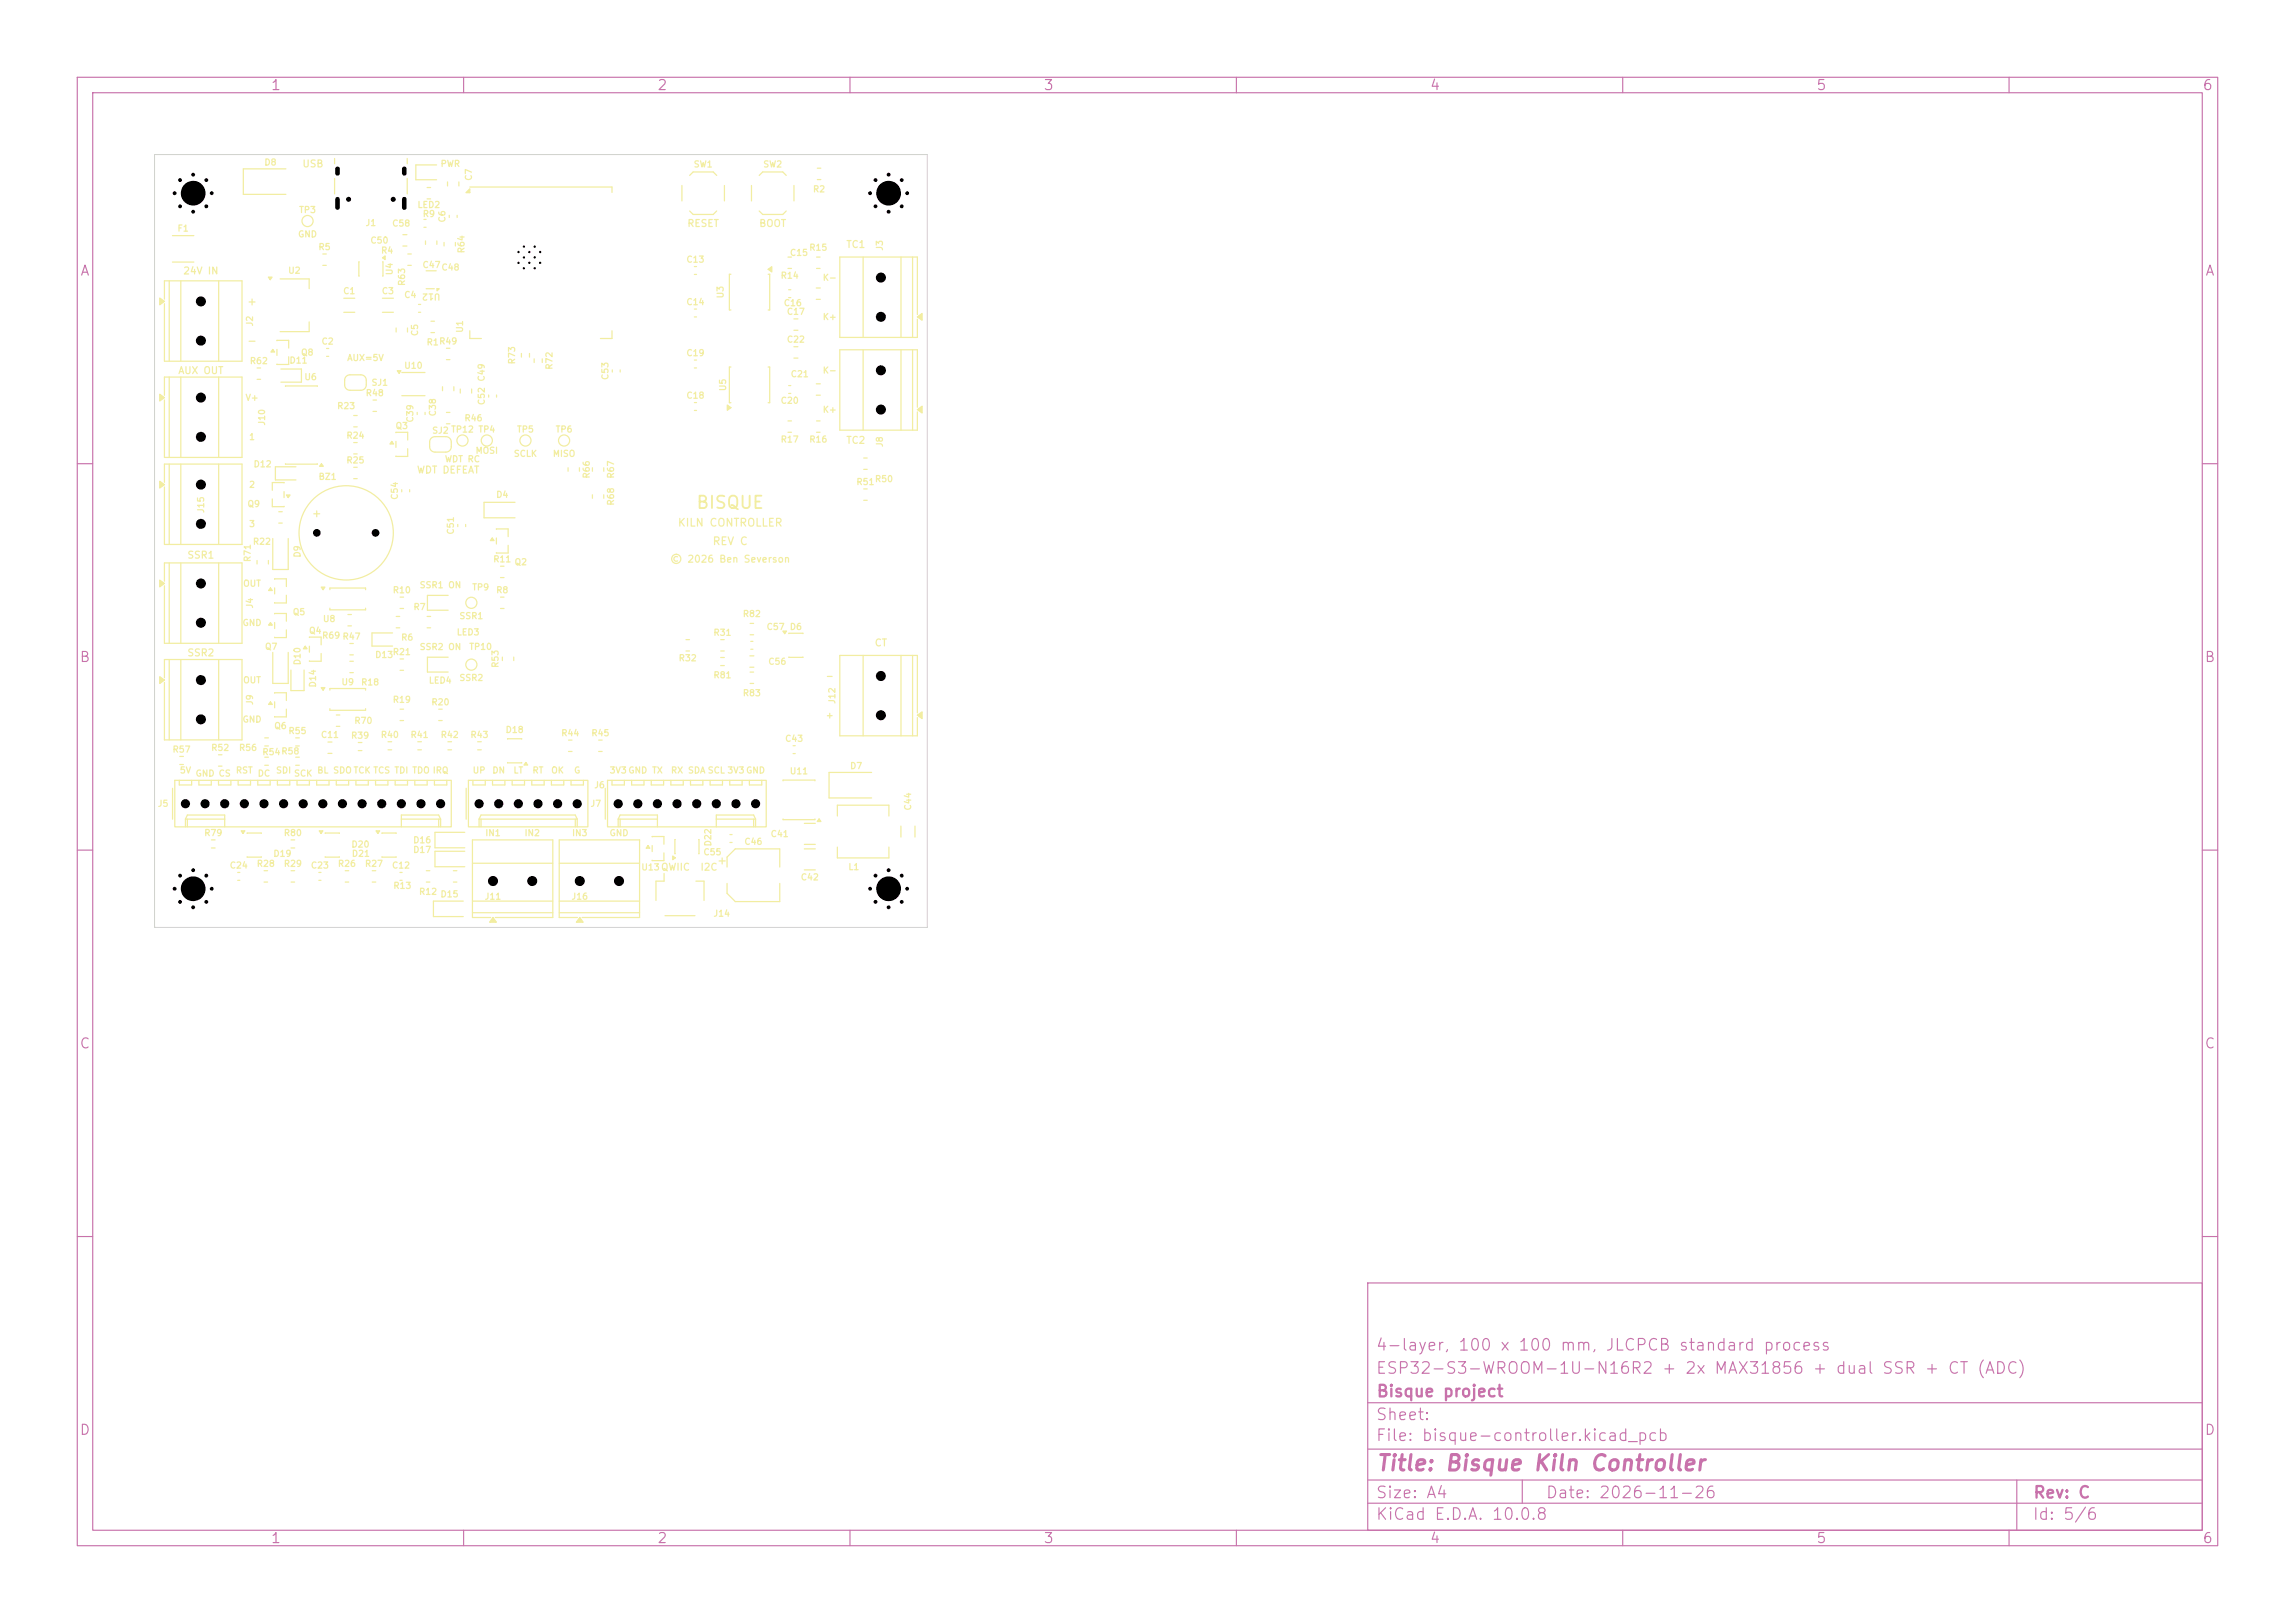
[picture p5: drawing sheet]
<svg xmlns="http://www.w3.org/2000/svg" width="297mm" height="210mm" viewBox="0 0 297 210" stroke-linecap="round" stroke-linejoin="round" font-family="sans-serif">
<defs><g id="words">
<text font-size="2" fill="#c872ab" x="178" y="190.8">Title: Bisque Kiln Controller</text>
<text font-size="1.6" fill="#f2eda1" x="90" y="66.2">BISQUE</text>
<g font-size="1.5" fill="#c872ab">
<text x="178" y="178.1">ESP32-S3-WROOM-1U-N16R2 + 2x MAX31856 + dual SSR + CT (ADC)</text>
<text x="178" y="175.1">4-layer, 100 x 100 mm, JLCPCB standard process</text>
<text x="178" y="184.1">Sheet:</text>
<text x="178" y="181.1">Bisque project</text>
<text x="178" y="186.8">File: bisque-controller.kicad_pcb</text>
<text x="178" y="197">KiCad E.D.A. 10.0.8</text>
<text x="178" y="194.2">Size: A4</text>
<text x="200" y="194.2">Date: 2026-11-26</text>
<text x="263" y="197">Id: 5/6</text>
<text x="263" y="194.2">Rev: C</text>
</g>
<g font-size="1.3" fill="#c872ab">
<text x="35" y="12">1</text>
<text x="85" y="12">2</text>
<text x="135" y="12">3</text>
<text x="185" y="12">4</text>
<text x="235" y="12">5</text>
<text x="285" y="12">6</text>
<text x="10.3" y="36">A</text>
<text x="285.3" y="36">A</text>
<text x="10.2" y="86">B</text>
<text x="285.2" y="86">B</text>
<text x="10.2" y="136">C</text>
<text x="285.2" y="136">C</text>
<text x="10.2" y="186">D</text>
<text x="285.2" y="186">D</text>
<text x="35" y="200">1</text>
<text x="85" y="200">2</text>
<text x="135" y="200">3</text>
<text x="185" y="200">4</text>
<text x="235" y="200">5</text>
<text x="285" y="200">6</text>
</g>
<g font-size="1" fill="#f2eda1">
<text x="31.9" y="39.8">+</text>
<text x="31.9" y="44.8">-</text>
<text x="40.3" y="67.2">+</text>
<text x="87.6" y="68.4">KILN CONTROLLER</text>
<text x="92.1" y="70.8">REV C</text>
</g>
<g font-size=".9" fill="#f2eda1">
<text x="39.1" y="21.9">USB</text>
<text x="88.9" y="29.6">RESET</text>
<text x="98.2" y="29.6">BOOT</text>
<text x="23.6" y="35.7">24V IN</text>
<text x="109.4" y="32.3">TC1</text>
<text x="23" y="48.6">AUX OUT</text>
<text x="109.4" y="57.6">TC2</text>
<text x="53.9" y="61.5">WDT DEFEAT</text>
<text x="24.2" y="72.5">SSR1</text>
<text x="86.7" y="73">© 2026 Ben Severson</text>
<text x="113.1" y="83.9">CT</text>
<text x="24.2" y="85.1">SSR2</text>
<text x="90.6" y="112.9">I2C</text>
</g>
<g font-size=".8" fill="#f2eda1">
<text x="34.1" y="21.6">D8</text>
<text x="56.9" y="21.8">PWR</text>
<text x="61.3" y="23.5" transform="rotate(-90 61.3 23.5)">C7</text>
<text x="89.7" y="21.9">SW1</text>
<text x="98.7" y="21.9">SW2</text>
<text x="38.6" y="27.8">TP3</text>
<text x="47.2" y="29.4">J1</text>
<text x="50.7" y="29.5">C58</text>
<text x="54" y="27.1">LED2</text>
<text x="54.6" y="28.3">R9</text>
<text x="57.8" y="28.9" transform="rotate(-90 57.8 28.9)">C6</text>
<text x="105.1" y="25.1">R2</text>
<text x="22.9" y="30.2">F1</text>
<text x="37.2" y="35.6">U2</text>
<text x="38.5" y="30.9">GND</text>
<text x="41.1" y="32.6">R5</text>
<text x="47.9" y="31.7">C50</text>
<text x="49.2" y="33">R4</text>
<text x="51" y="35.7" transform="rotate(-90 51 35.7)">U4</text>
<text x="54.6" y="34.9">C47</text>
<text x="57.1" y="35.2">C48</text>
<text x="60.3" y="32.8" transform="rotate(-90 60.3 32.8)">R64</text>
<text x="88.8" y="34.2">C13</text>
<text x="102.2" y="33.3">C15</text>
<text x="104.7" y="32.6">R15</text>
<text x="114.4" y="32.5" transform="rotate(-90 114.4 32.5)">J3</text>
<text x="44.3" y="38.3">C1</text>
<text x="49.3" y="38.3">C3</text>
<text x="52.2" y="38.7">C4</text>
<text x="52.6" y="37.1" transform="rotate(-90 52.6 37.1)">R63</text>
<text x="57.1" y="37.8" transform="rotate(-180 57.1 37.8)">U12</text>
<text x="88.8" y="39.7">C14</text>
<text x="93.8" y="38.7" transform="rotate(-90 93.8 38.7)">U3</text>
<text x="101" y="36.3">R14</text>
<text x="101.4" y="39.8">C16</text>
<text x="101.8" y="40.9">C17</text>
<text x="106.4" y="36.5">K-</text>
<text x="106.4" y="41.6">K+</text>
<text x="32.3" y="47.3">R62</text>
<text x="32.9" y="42.3" transform="rotate(-90 32.9 42.3)">J2</text>
<text x="37.4" y="47.2">D11</text>
<text x="38.9" y="46.2">Q8</text>
<text x="41.5" y="44.8">C2</text>
<text x="44.9" y="46.9">AUX=5V</text>
<text x="52.2" y="47.9">U10</text>
<text x="54.3" y="43.6" transform="rotate(-90 54.3 43.6)">C5</text>
<text x="55.1" y="44.9">R1R49</text>
<text x="60.1" y="43.1" transform="rotate(-90 60.1 43.1)">U1</text>
<text x="66.8" y="47.2" transform="rotate(-90 66.8 47.2)">R73</text>
<text x="71.7" y="47.9" transform="rotate(-90 71.7 47.9)">R72</text>
<text x="88.8" y="46.3">C19</text>
<text x="101.8" y="44.5">C22</text>
<text x="31.7" y="52.1">V+</text>
<text x="39.3" y="49.4">U6</text>
<text x="43.6" y="53.1">R23</text>
<text x="47.3" y="51.5">R48</text>
<text x="48" y="50.1">SJ1</text>
<text x="56.6" y="53.9" transform="rotate(-90 56.6 53.9)">C38</text>
<text x="62.9" y="49.4" transform="rotate(-90 62.9 49.4)">C49</text>
<text x="62.9" y="52.5" transform="rotate(-90 62.9 52.5)">C52</text>
<text x="78.9" y="49.2" transform="rotate(-90 78.9 49.2)">C53</text>
<text x="88.8" y="51.8">C18</text>
<text x="94.2" y="50.7" transform="rotate(-90 94.2 50.7)">U5</text>
<text x="101" y="52.4">C20</text>
<text x="102.3" y="49">C21</text>
<text x="106.4" y="48.5">K-</text>
<text x="106.4" y="53.6">K+</text>
<text x="32.2" y="57.1">1</text>
<text x="34.5" y="55.1" transform="rotate(-90 34.5 55.1)">J10</text>
<text x="44.8" y="57">R24</text>
<text x="51.1" y="55.7">Q3</text>
<text x="53.7" y="54.7" transform="rotate(-90 53.7 54.7)">C39</text>
<text x="55.9" y="56.3">SJ2 TP12 TP4</text>
<text x="60" y="54.7">R46</text>
<text x="61.5" y="58.9">MOSI</text>
<text x="66.4" y="59.3">SCLK</text>
<text x="66.8" y="56.2">TP5</text>
<text x="71.5" y="59.3">MISO</text>
<text x="71.8" y="56.2">TP6</text>
<text x="101" y="57.5">R17</text>
<text x="104.7" y="57.5">R16</text>
<text x="114.4" y="57.9" transform="rotate(-90 114.4 57.9)">J8</text>
<text x="32" y="65.8">Q9</text>
<text x="32.2" y="63.3">2</text>
<text x="32.7" y="60.7">D12</text>
<text x="41.2" y="62.3">BZ1</text>
<text x="44.8" y="60.2">R25</text>
<text x="51.7" y="64.7" transform="rotate(-90 51.7 64.7)">C54</text>
<text x="57.5" y="60">WDT RC</text>
<text x="64.1" y="64.6">D4</text>
<text x="76.5" y="62" transform="rotate(-90 76.5 62)">R66</text>
<text x="79.7" y="65.5" transform="rotate(-90 79.7 65.5)">R68</text>
<text x="79.7" y="62" transform="rotate(-90 79.7 62)">R67</text>
<text x="110.8" y="63">R51</text>
<text x="113.2" y="62.6">R50</text>
<text x="26.6" y="66.5" transform="rotate(-90 26.6 66.5)">J15</text>
<text x="32.2" y="68.4">3</text>
<text x="32.7" y="70.7">R22</text>
<text x="58.9" y="69.2" transform="rotate(-90 58.9 69.2)">C51</text>
<text x="31.4" y="76.1">OUT</text>
<text x="32.6" y="72.8" transform="rotate(-90 32.6 72.8)">R71</text>
<text x="39.1" y="72.2" transform="rotate(-90 39.1 72.2)">D9</text>
<text x="50.8" y="77">R10</text>
<text x="54.2" y="76.3">SSR1 ON</text>
<text x="61" y="76.6">TP9</text>
<text x="63.8" y="73">R11</text>
<text x="64.1" y="77">R8</text>
<text x="66.5" y="73.3">Q2</text>
<text x="31.3" y="81.2">GND</text>
<text x="32.9" y="78.8" transform="rotate(-90 32.9 78.8)">J4</text>
<text x="37.8" y="79.8">Q5</text>
<text x="39.9" y="82.2">Q4</text>
<text x="41.6" y="82.8">R69 R47</text>
<text x="41.7" y="80.7">U8</text>
<text x="51.8" y="83.1">R6</text>
<text x="53.4" y="79.1">R7</text>
<text x="59" y="82.4">LED3</text>
<text x="59.4" y="80.3">SSR1</text>
<text x="92.3" y="82.5">R31</text>
<text x="96.1" y="80">R82</text>
<text x="99.1" y="81.7">C57 D6</text>
<text x="31.4" y="88.6">OUT</text>
<text x="34.2" y="84.3">Q7</text>
<text x="39.1" y="86.1" transform="rotate(-90 39.1 86.1)">D10</text>
<text x="41.1" y="89" transform="rotate(-90 41.1 89)">D14</text>
<text x="44.1" y="88.9">U9</text>
<text x="46.7" y="88.9">R18</text>
<text x="48.5" y="85.3">D13</text>
<text x="50.8" y="85">R21</text>
<text x="54.2" y="84.3">SSR2 ON</text>
<text x="55.4" y="88.6">LED4</text>
<text x="59.4" y="88.3">SSR2</text>
<text x="60.7" y="84.3">TP10</text>
<text x="64.7" y="86.5" transform="rotate(-90 64.7 86.5)">R53</text>
<text x="87.8" y="85.8">R32</text>
<text x="92.3" y="88">R81</text>
<text x="99.4" y="86.2">C56</text>
<text x="106.8" y="88.1">-</text>
<text x="31.3" y="93.7">GND</text>
<text x="32.9" y="91.3" transform="rotate(-90 32.9 91.3)">J9</text>
<text x="35.4" y="94.5">Q6</text>
<text x="37.3" y="95.2">R55</text>
<text x="41.5" y="95.7">C11</text>
<text x="45.4" y="95.8">R39</text>
<text x="45.8" y="93.9">R70</text>
<text x="49.2" y="95.7">R40</text>
<text x="50.8" y="91.1">R19</text>
<text x="53.1" y="95.7">R41</text>
<text x="55.8" y="91.5">R20</text>
<text x="57" y="95.7">R42</text>
<text x="60.8" y="95.7">R43</text>
<text x="65.4" y="95">D18</text>
<text x="72.6" y="95.5">R44</text>
<text x="76.5" y="95.5">R45</text>
<text x="96.1" y="90.3">R83</text>
<text x="106.8" y="93.2">+</text>
<text x="108.3" y="91.2" transform="rotate(-90 108.3 91.2)">J12</text>
<text x="22.3" y="97.6">R57</text>
<text x="23.2" y="100.3">5V</text>
<text x="25.2" y="100.7">GND CS</text>
<text x="27.3" y="97.4">R52</text>
<text x="30.5" y="100.3">RST</text>
<text x="30.9" y="97.3">R56</text>
<text x="33.3" y="100.7">DC</text>
<text x="33.9" y="97.9">R54R58</text>
<text x="35.6" y="100.3">SDI</text>
<text x="38" y="100.7">SCK</text>
<text x="41" y="100.3">BL SDOTCK TCS TDI TDO IRQ</text>
<text x="61.1" y="100.3">UP</text>
<text x="63.6" y="100.3">DN</text>
<text x="66.4" y="100.3">LT</text>
<text x="68.8" y="100.3">RT</text>
<text x="71.3" y="100.3">OK</text>
<text x="74.2" y="100.3">G</text>
<text x="78.8" y="100.3">3V3GND TX</text>
<text x="86.8" y="100.3">RX SDA SCL 3V3GND</text>
<text x="101.5" y="96.2">C43</text>
<text x="102.1" y="100.4">U11</text>
<text x="109.9" y="99.7">D7</text>
<text x="20.3" y="104.6">J5</text>
<text x="76.3" y="104.6">J7</text>
<text x="76.8" y="102.2">J6</text>
<text x="118.1" y="104.9" transform="rotate(-90 118.1 104.9)">C44</text>
<text x="26.4" y="108.4">R79</text>
<text x="29.7" y="112.6">C24</text>
<text x="33.2" y="112.4">R28</text>
<text x="35.3" y="111.1">D19</text>
<text x="36.7" y="108.4">R80</text>
<text x="36.7" y="112.4">R29</text>
<text x="40.2" y="112.6">C23</text>
<text x="43.7" y="112.4">R26</text>
<text x="45.4" y="109.9">D20</text>
<text x="45.5" y="111.1">D21</text>
<text x="47.2" y="112.4">R27</text>
<text x="50.7" y="112.6">C12</text>
<text x="53.4" y="109.3">D16</text>
<text x="53.4" y="110.6">D17</text>
<text x="62.7" y="108.4">IN1</text>
<text x="67.8" y="108.4">IN2</text>
<text x="74" y="108.4">IN3</text>
<text x="78.8" y="108.4">GND</text>
<text x="82.9" y="112.8">U13QWIIC</text>
<text x="91" y="110.9">C55</text>
<text x="92.2" y="109.6" transform="rotate(-90 92.2 109.6)">D22</text>
<text x="96.3" y="109.5">C46</text>
<text x="99.7" y="108.5">C41</text>
<text x="109.7" y="112.8">L1</text>
<text x="50.8" y="115.2">R13</text>
<text x="54.2" y="116">R12</text>
<text x="56.9" y="116.3">D15</text>
<text x="62.7" y="116.6">J11</text>
<text x="73.9" y="116.6">J16</text>
<text x="92.3" y="118.8">J14</text>
<text x="103.6" y="114.1">C42</text>
</g>
</g></defs>
<g fill="none" stroke="#c872ab" stroke-width=".15">
<path d="M10 10h277v190h-277zM12 12h273v186h-273zM60 10v2M110 10v2M160 10v2M210 10v2M260 10v2M10 60h2M285 60h2M10 110h2M285 110h2M10 160h2"/>
<path d="M177 166h108v32h-108zM285 160h2M60 198v2M110 198v2M160 198v2M177 194.5h108M177 191.5h108M177 187.5h108M177 181.5h108M197 191.5v3M210 198v2M260 198v2"/>
<path d="M261 191.5v6.5"/>
</g>
<path d="M111.7 84.8v10.4M116.6 84.8v10.4M118.1 84.8v10.4M118.7 92.3v-7.5h-10v10.4h10v-2.3M118.7 92.5l.6-.4v.9z" fill="none" stroke="#f2eda1" stroke-width=".16"/>
<path d="M118.7 92.5l.6-.4v.9z" fill="#f2eda1"/>
<path d="M43.3 20.5v.7M43.3 23.1v2M52.7 20.5v.7M52.7 23.1v2M105.6 37.3h.6M105.6 38.7h.6M36.9 50h4.2M67.5 45.7v.5M68.5 45.7v.5M36.9 60h4.2M41.6 60l.2 .3h-.4z" fill="none" stroke="#f2eda1" stroke-width=".16"/>
<path d="M41.6 60l.2 .3h-.4z" fill="#f2eda1"/>
<path d="M51.3 42.4v.6M52.7 42.4v.6M61.8 96h.5M61.8 97h.5M83.9 109.4l.2 .4h-.5zM84.4 108.3l1.5-.1v1M84.4 109.4v.8M85.9 110.4v1l-1.5-.1M104.1 106.5h1.4M104.1 109.3h1.4" fill="none" stroke="#f2eda1" stroke-width=".16"/>
<path d="M83.9 109.4l.2 .4h-.5z" fill="#f2eda1"/>
<path d="M34.7 35.9h.5l-.2 .3zM36.2 36.1h3.8v1.3M40 41.7v1.2h-3.8" fill="none" stroke="#f2eda1" stroke-width=".16"/>
<path d="M34.7 35.9h.5l-.2 .3z" fill="#f2eda1"/>
<g fill="none" stroke="#f2eda1" stroke-width=".16">
<path d="M58.1 27.9v.2M59.2 27.9v.2M94.6 35.5h-.2v4.6h.2M99.4 35.5h.2v4.6h-.2M99.4 34.9l.5-.4v.7zM102.7 41.3h.6M102.7 42.7h.6M60.1 107.7h-3.8v2h3.8"/>
<circle cx="44.8" cy="68.9" r="6.1"/>
</g>
<path d="M99.4 34.9l.5-.4v.7z" fill="#f2eda1"/>
<path d="M34.3 98h.4M34.3 99h.4M31.2 107.5h.5l-.2 .3zM32 107.8h1.8M32 110.9h1.8" fill="none" stroke="#f2eda1" stroke-width=".16"/>
<path d="M31.2 107.5h.5l-.2 .3z" fill="#f2eda1"/>
<path d="M38.3 98h.4M38.3 99h.4M41.3 107.5h.5l-.2 .3zM42.1 107.8h1.8M42.1 110.9h1.8M94.5 108h.2M94.5 109h.2" fill="none" stroke="#f2eda1" stroke-width=".16"/>
<path d="M41.3 107.5h.5l-.2 .3z" fill="#f2eda1"/>
<path d="M50.7 57.1l.2 .3h-.4zM51.2 56l1.6-.1v1M51.2 57.1v.8M52.8 58.1v1l-1.6-.1M105.6 49.7h.6M105.6 51.1h.6M59.9 116.6h-3.8v2h3.8" fill="none" stroke="#f2eda1" stroke-width=".16"/>
<path d="M50.7 57.1l.2 .3h-.4z" fill="#f2eda1"/>
<g fill="none" stroke="#f2eda1" stroke-width=".16">
<path d="M55.3 24.3h.4M55.3 25.7h.4M89.9 34.5h.2M89.9 35.5h.2M102.1 37.5h.2M102.1 38.5h.2M105.7 33.3h.4M105.7 34.7h.4M105.8 21.8h.4M105.8 23.2h.4M33.3 47.6h.4M33.3 49.1h.4"/>
<path d="M36.3 47.8h2.7v1.7h-2.7M57.3 50v.6M58.7 50v.6M102.7 44.9h.6M102.7 46.3h.6M36.1 66.2h.4M36.1 67.7h.4M76.7 60.5v.5M78.1 60.5v.5M51.8 85.3h.4M51.8 86.7h.4M73.6 95.8h.4"/>
<path d="M73.6 97.2h.4M93.3 85.1h.4M93.3 86.1h.4M101.3 81.7h.5l-.3 .3zM102.1 82h1.8M102.1 85h1.8M102.6 96.5h.3M102.6 97.5h.3M112.8 100h-5.5v3.3h5.5M37.7 108.7h.4M37.7 109.7h.4"/>
<circle cx="59.8" cy="57" r=".72"/>
</g>
<path d="M101.3 81.7h.5l-.3 .3z" fill="#f2eda1"/>
<g fill="none" stroke="#f2eda1" stroke-width=".16">
<path d="M54 53.4v.2M55 53.4v.2M57.8 45.1h.4M57.8 46.5h.4M111.8 59.3h.4M45.8 60.5h.4M45.8 61.9h.4M111.8 60.7h.4M35 90.8l.2 .3h-.4zM35.5 89.7l1.6-.1v1M35.5 90.8v.8M37.1 91.8v1l-1.6-.1"/>
<path d="M56.8 91.8h.4M56.8 93.2h.4M58 96h.4M58 97h.4M97 84.9h.6M97 86.3h.6M55.2 112.7h.4M55.2 114.1h.4M60.1 110.2h-3.8v2h3.8"/>
<circle cx="39.8" cy="28.6" r=".72"/>
<circle cx="61" cy="86" r=".72"/>
</g>
<path d="M35 90.8l.2 .3h-.4z" fill="#f2eda1"/>
<path d="M88.8 82.8h.4M88.8 84.2h.4M27.4 108.7h.4M27.4 109.7h.4M48.7 107.5h.4l-.2 .3zM49.4 107.8h1.9M49.4 110.9h1.9" fill="none" stroke="#f2eda1" stroke-width=".16"/>
<path d="M48.7 107.5h.4l-.2 .3z" fill="#f2eda1"/>
<path d="M102 33.3h.4M102 34.7h.4M20.7 75.1l.6 .4-.6 .4zM21.3 75.2v-2.4h10v10.4h-10v-7.4M21.9 72.8v10.4M23.4 72.8v10.4M28.3 72.8v10.4" fill="none" stroke="#f2eda1" stroke-width=".16"/>
<path d="M20.7 75.1l.6 .4-.6 .4z" fill="#f2eda1"/>
<path d="M51.4 48h.5l-.3 .3zM52 48.2h3M52 51.2h3" fill="none" stroke="#f2eda1" stroke-width=".16"/>
<path d="M51.4 48h.5l-.3 .3z" fill="#f2eda1"/>
<path d="M111.7 45.3v10.4M116.6 45.3v10.4M118.1 45.3v10.4M118.7 52.7v-7.4h-10v10.4h10v-2.4M118.7 53l.6-.4v.8zM76.7 64v.5M78.1 64v.5M97.1 87h.4M97.1 88.4h.4M97.2 83h.2M97.2 84h.2" fill="none" stroke="#f2eda1" stroke-width=".16"/>
<path d="M118.7 53l.6-.4v.8z" fill="#f2eda1"/>
<g fill="none" stroke="#f2eda1" stroke-width=".16">
<path d="M48.3 51.8h.4M48.3 53.2h.4M63.7 69.6l.2 .4h-.4zM64.2 68.5l1.6-.1v1M64.2 69.6v.8M65.8 70.6v1l-1.6-.1M111.8 63.3h.4M111.8 64.7h.4M37.7 86.7v2.7h1.6v-2.7"/>
<circle cx="61" cy="78" r=".72"/>
</g>
<path d="M63.7 69.6l.2 .4h-.4z" fill="#f2eda1"/>
<g fill="none" stroke="#f2eda1" stroke-width=".16">
<path d="M55.1 31.2v.4M56.5 31.2v.4M61.1 111.7h10.4M61.1 116.6h10.4M61.1 118.1h10.4M63.5 118.7h-2.4v-10h10.4v10h-7.4M63.8 118.7l.4 .6h-.8zM93.1 111.4h.8M93.5 111v.8M94.1 112.2v-1.3l1.1-1.1h5.7v2.4M94.1 114.3v1.3l1.1 1.1h5.7v-2.4"/>
<circle cx="63" cy="57" r=".72"/>
</g>
<path d="M63.8 118.7l.4 .6h-.8z" fill="#f2eda1"/>
<g fill="none" stroke="#f2eda1" stroke-width=".16">
<path d="M20.7 62.3l.6 .4-.6 .4zM21.3 62.4v-2.3h10v10.4h-10v-7.5M21.9 60.1v10.4M23.4 60.1v10.4M28.3 60.1v10.4M38.3 60.4h-2.7v1.7h2.7M46.4 96.1h.4M46.4 97.1h.4M51.8 91.8h.4M51.8 93.2h.4M77.5 95.8h.4M77.5 97.2h.4"/>
<path d="M30.8 112.9h.2M30.8 113.9h.2M60.3 102v4M60.6 101h15.5v6h-15.5zM61.2 101v.6h1.6v-.6M62 106l.2-.5h12.2l.3 .5M62 106h12.7M62 106v1M62.2 106v1M63.7 101v.6h1.6v-.6M66.3 101v.6h1.6v-.6M68.8 101v.6h1.6v-.6"/>
<path d="M71.4 101v.6h1.6v-.6M73.9 101v.6h1.6v-.6M74.4 106v1M74.7 106v1"/>
</g>
<path d="M20.7 62.3l.6 .4-.6 .4z" fill="#f2eda1"/>
<path d="M20.7 51l.6 .4-.6 .5zM21.3 51.2v-2.4h10v10.4h-10v-7.4M21.9 48.8v10.4M23.4 48.8v10.4M28.3 48.8v10.4M44.8 48.7l.4-.2h1.5a.7 .7 0 0 1 .7 .7v.6a.7 .7 0 0 1-.7 .7h-1.4a.7 .7 0 0 1-.7-.7v-.7zM51.8 77.3h.4M51.8 78.7h.4M97.1 80.7h.4M97.1 82.1h.4" fill="none" stroke="#f2eda1" stroke-width=".16"/>
<path d="M20.7 51l.6 .4-.6 .5z" fill="#f2eda1"/>
<path d="M35.5 79.4h1.6v1M35 80.6l.2 .3h-.4zM35.5 80.6v.7M37.1 81.5v1h-1.6" fill="none" stroke="#f2eda1" stroke-width=".16"/>
<path d="M35 80.6l.2 .3h-.4z" fill="#f2eda1"/>
<g fill="none" stroke="#f2eda1" stroke-width=".16">
<path d="M52.1 30.4h.6M52.1 31.8h.6M54.9 28.4h.2M54.9 29.4h.2M45.8 53.8h.4M45.8 55.2h.4M102.1 49.9h.2M102.1 50.9h.2M64.8 73.3h.4M64.8 74.7h.4M45.3 85.6h.4M45.3 87h.4"/>
<path d="M87.1 110.8l.3 .2-.3 .2zM87.4 108.6v1.9M90.4 108.6v1.9"/>
</g>
<path d="M87.1 110.8l.3 .2-.3 .2z" fill="#f2eda1"/>
<path d="M44.5 38.6h1.4M44.5 40.4h1.4M89.9 52.1h.2M89.9 53.1h.2M101.3 101v-.1h4.2v.1M101.3 106v.1h4.2v-.1M106 106l.2 .3h-.4z" fill="none" stroke="#f2eda1" stroke-width=".16"/>
<path d="M106 106l.2 .3h-.4z" fill="#f2eda1"/>
<g fill="none" stroke="#f2eda1" stroke-width=".16">
<path d="M55.8 41.6h.4M55.8 43h.4M69.1 46.4v.5M70.2 46.4v.5M35.3 69.7v4h2v-4M34.3 95.5h.4M34.3 96.5h.4M39.5 83.6l.2 .4h-.4zM40 82.5l1.6-.1v1M40 83.6v.8M41.6 84.6v1l-1.6-.1M43.5 92.5h.5"/>
<path d="M43.5 94h.5M37.7 112.7h.4M37.7 114.1h.4"/>
</g>
<path d="M39.5 83.6l.2 .4h-.4z" fill="#f2eda1"/>
<path d="M65 85v.5M65.7 95.6h1.8M65.7 98.7h1.8M66.5 85v.5M68 98.7l.3 .3h-.5z" fill="none" stroke="#f2eda1" stroke-width=".16"/>
<path d="M68 98.7l.3 .3h-.5z" fill="#f2eda1"/>
<g fill="none" stroke="#f2eda1" stroke-width=".16">
<path d="M49.5 38.6h1.4M35.3 45.2l.2 .4h-.4zM35.8 44.1l1.6-.1v1M35.8 45.2v.8M37.4 46.2v1l-1.6-.1M45.8 57.3h.4M45.8 58.7h.4M49.5 40.4h1.4M79.2 47.9v.2M80.3 47.9v.2M66.7 65h-4.1v2h4.1M38.3 95.5h.4"/>
<path d="M38.3 96.5h.4M58 85h-2.7v2h2.7"/>
</g>
<path d="M35.3 45.2l.2 .4h-.4z" fill="#f2eda1"/>
<g fill="none" stroke="#f2eda1" stroke-width=".16">
<path d="M22.3 30.5h2.8M22.3 33.9h2.8M54.2 39.4h.2M54.2 40.4h.2M94.1 52.4l.5 .3-.5 .4zM94.6 47.5h-.2v4.6h.2M99.4 47.5h.2v4.6h-.2M45.3 83.3h.4M45.3 84.7h.4M50.8 81.9h-2.7v1.7h2.7M93.3 82.8h.4M93.3 84.2h.4"/>
<path d="M48.2 112.7h.4M48.2 114.1h.4M51.8 112.9h.2M51.8 113.9h.2"/>
<circle cx="73" cy="57" r=".72"/>
</g>
<path d="M94.1 52.4l.5 .3-.5 .4z" fill="#f2eda1"/>
<path d="M60.8 24.4v.5h-.5zM60.8 24.2h18.4v.7M60.8 42.8v1h1.5M79.2 42.8v1h-1.5" fill="none" stroke="#f2eda1" stroke-width=".16"/>
<path d="M60.8 24.4v.5h-.5z" fill="#f2eda1"/>
<path d="M46.5 33.9v1.8M49.5 33.3l.3-.2v.5zM49.5 33.9v1.8" fill="none" stroke="#f2eda1" stroke-width=".16"/>
<path d="M49.5 33.3l.3-.2v.5z" fill="#f2eda1"/>
<g fill="none" stroke="#f2eda1" stroke-width=".16">
<path d="M41.8 32.9h.4M41.8 34.3h.4M42.3 45.1h.2M42.3 46.1h.2M63.2 51.1v.3M64.3 51.1v.3M41.6 76h.4l-.2 .3zM42.7 76.3v-.2h4.6v.2M42.7 78.7v.2h4.6v-.2M64.8 77.3h.4M64.8 78.7h.4M73.5 60.5v.5"/>
<path d="M75 60.5v.5M44.7 112.7h.4M44.7 114.1h.4M58.7 112.7h.4M58.7 114.1h.4"/>
</g>
<path d="M41.6 76h.4l-.2 .3z" fill="#f2eda1"/>
<path d="M111.7 33.3v10.4M116.6 33.3v10.4M118.1 33.3v10.4M118.7 40.7v-7.4h-10v10.4h10v-2.4M118.7 41l.6-.4v.8z" fill="none" stroke="#f2eda1" stroke-width=".16"/>
<path d="M118.7 41l.6-.4v.8z" fill="#f2eda1"/>
<g fill="none" stroke="#f2eda1" stroke-width=".16">
<path d="M52.8 32.9h.4M52.8 34.3h.4M55.1 35h1.4M55.1 37.4h1.1M56.5 21.3h-2.7v2h2.7M56.6 37.4h.2l-.2 .2zM89.9 46.6h.2M89.9 47.6h.2M78.3 102v4M78.6 101h20.6v6h-20.6zM79.2 101v.6h1.6v-.6M80 106l.2-.5h4.9v1.5"/>
<path d="M80 106h5.1M80 106v1M80.2 106v1M81.7 101v.6h1.6v-.6M84.3 101v.6h1.6v-.6M86.8 101v.6h1.6v-.6M89.4 101v.6h1.6v-.6M91.9 101v.6h1.6v-.6M92.7 106h5.1M94.4 101v.6h1.6v-.6M97 101v.6h1.6v-.6M97.5 106v1"/>
<path d="M97.8 106l-.3-.5h-4.8v1.5M97.8 106v1M104.1 109.8h1.4M104.1 112.6h1.4"/>
</g>
<path d="M56.6 37.4h.2l-.2 .2z" fill="#f2eda1"/>
<path d="M20.7 38.6l.6 .4-.6 .4zM21.3 38.7v-2.4h10v10.4h-10v-7.4M21.9 36.3v10.4M23.4 36.3v10.4M28.3 36.3v10.4M105.7 54.5h.4M105.7 55.9h.4M33.3 72.5v.5M34.7 72.5v.5M59.2 67.9v.2M60.3 67.9v.2" fill="none" stroke="#f2eda1" stroke-width=".16"/>
<path d="M20.7 38.6l.6 .4-.6 .4z" fill="#f2eda1"/>
<path d="M57.8 53.4h.4M57.8 54.8h.4M35 76.1l.2 .3h-.4zM35.5 75l1.6-.1v1M35.5 76.1v.8M37.1 77v1h-1.6M58 77h-2.7v2h2.7M23.3 97.9h.4M23.3 98.9h.4M42.4 96h.6M42.4 97.5h.6" fill="none" stroke="#f2eda1" stroke-width=".16"/>
<path d="M35 76.1l.2 .3h-.4z" fill="#f2eda1"/>
<path d="M45 79.5h.5M55.3 79.8h.4M41.6 89h.4l-.2 .3zM42.7 89.3v-.2h4.6v.2M42.7 91.7v.2h4.6v-.2M45 81h.5M55.3 81.2h.4" fill="none" stroke="#f2eda1" stroke-width=".16"/>
<path d="M41.6 89h.4l-.2 .3z" fill="#f2eda1"/>
<path d="M57.9 23.5v.6M59.4 23.5v.6M28.3 97.7h.4M28.3 99.1h.4M72.4 111.7h10.4M72.4 116.6h10.4M72.4 118.1h10.4M74.7 118.7h-2.3v-10h10.4v10h-7.5M75 118.7l.5 .6h-.9z" fill="none" stroke="#f2eda1" stroke-width=".16"/>
<path d="M75 118.7l.5 .6h-.9z" fill="#f2eda1"/>
<g fill="none" stroke="#f2eda1" stroke-width=".16">
<path d="M37 21.9h-5.5v3.3h5.5M20.7 87.6l.6 .4-.6 .4zM21.3 87.7v-2.4h10v10.4h-10v-7.4M21.9 85.3v10.4M23.4 85.3v10.4M28.3 85.3v10.4M35.3 84.4v4h2v-4M34.2 112.7h.4M34.2 114.1h.4M41.3 112.9h.2M41.3 113.9h.2M116.6 106.9v1.4"/>
<path d="M118.4 106.9v1.4"/>
</g>
<path d="M20.7 87.6l.6 .4-.6 .4z" fill="#f2eda1"/>
<g fill="none" stroke="#f2eda1" stroke-width=".16">
<path d="M57.5 31.4v.4M58.9 31.4v.4M89.9 40h.2M59.6 50.3v.6M61 50.3v.6M89.9 41h.2M102 54.5h.4M102 55.9h.4M35.2 64.6v1l1.6-.1M36.8 62.5l-1.6-.1v1M36.8 63.6v.8M37.1 64h.4l-.2 .4z"/>
<path d="M51.3 79.8h.4M51.3 81.2h.4"/>
<circle cx="68" cy="57" r=".72"/>
</g>
<path d="M37.1 64h.4l-.2 .4z" fill="#f2eda1"/>
<g fill="none" stroke="#f2eda1" stroke-width=".16">
<path d="M88.2 24v2M89.3 22.7l.4-.4h2.6l.4 .4M89.3 27.3l.4 .5h2.6l.4-.5M93.7 24v2M97.3 24v2M98.2 22.7l.5-.4h2.6l.4 .4M98.2 27.3l.5 .5h2.6l.4-.5M102.8 24v2M55.8 56.7l.4-.2h1.5a.7 .7 0 0 1 .7 .7v.6a.7 .7 0 0 1-.7 .7h-1.4a.7 .7 0 0 1-.7-.7v-.7zM52 63.4v.2M53 63.4v.2M50.2 96h.5"/>
<path d="M50.2 97h.5M54.1 96h.4M54.1 97h.4M22.3 102v4M22.6 101h35.8v6h-35.8zM23.2 101v.6h1.6v-.6M24 106l.2-.5h4.9v1.5M24 106h5.1M24 106v1M24.2 106v1M25.7 101v.6h1.6v-.6M28.3 101v.6h1.6v-.6"/>
<path d="M30.8 101v.6h1.6v-.6M33.4 101v.6h1.6v-.6M35.9 101v.6h1.6v-.6M38.4 101v.6h1.6v-.6M41 101v.6h1.6v-.6M43.5 101v.6h1.6v-.6M46.1 101v.6h1.6v-.6M48.6 101v.6h1.6v-.6M51.1 101v.6h1.6v-.6M51.9 106h5.1M53.7 101v.6h1.6v-.6M56.2 101v.6h1.6v-.6"/>
<path d="M56.8 106v1M57 106l-.2-.5h-4.9v1.5M57 106v1M85.9 113v1h-1v2.5M86.1 118.5h3.8M90.1 114h1v2.5M108.4 105.6v-1.4h6.6v1.4M108.4 109.6v1.4h6.6v-1.4"/>
</g>
<path d="M20 20h100v100h-100z" fill="none" stroke="#d0d2cd" stroke-width=".13"/>
<g fill="#000">
<circle cx="22.6" cy="25" r=".25"/>
<circle cx="23.3" cy="23.3" r=".25"/>
<circle cx="23.3" cy="26.7" r=".25"/>
<circle cx="25" cy="25" r="1.6"/>
<circle cx="25" cy="27.4" r=".25"/>
<circle cx="25" cy="22.6" r=".25"/>
<circle cx="26" cy="39" r=".65"/>
<circle cx="26.7" cy="23.3" r=".25"/>
<circle cx="26.7" cy="26.7" r=".25"/>
<circle cx="27.4" cy="25" r=".25"/>
<circle cx="45.1" cy="25.8" r=".32"/>
<circle cx="50.9" cy="25.8" r=".32"/>
<circle cx="67.1" cy="34" r=".15"/>
<circle cx="67.1" cy="32.6" r=".15"/>
<circle cx="67.8" cy="34.7" r=".15"/>
<circle cx="67.8" cy="33.3" r=".15"/>
<circle cx="67.8" cy="31.9" r=".15"/>
<circle cx="68.5" cy="34" r=".15"/>
<circle cx="68.5" cy="32.6" r=".15"/>
<circle cx="69.2" cy="34.7" r=".15"/>
<circle cx="69.2" cy="33.3" r=".15"/>
<circle cx="69.2" cy="31.9" r=".15"/>
<circle cx="69.9" cy="34" r=".15"/>
<circle cx="69.9" cy="32.6" r=".15"/>
<circle cx="112.6" cy="25" r=".25"/>
<circle cx="113.3" cy="23.3" r=".25"/>
<circle cx="113.3" cy="26.7" r=".25"/>
<circle cx="114" cy="35.9" r=".65"/>
<circle cx="115" cy="25" r="1.6"/>
<circle cx="115" cy="27.4" r=".25"/>
<circle cx="115" cy="22.6" r=".25"/>
<circle cx="116.7" cy="23.3" r=".25"/>
<circle cx="116.7" cy="26.7" r=".25"/>
<circle cx="117.4" cy="25" r=".25"/>
<circle cx="26" cy="44.1" r=".65"/>
<circle cx="26" cy="51.4" r=".65"/>
<circle cx="26" cy="56.5" r=".65"/>
<circle cx="114" cy="53" r=".65"/>
<circle cx="114" cy="47.9" r=".65"/>
<circle cx="114" cy="41" r=".65"/>
<circle cx="26" cy="62.7" r=".65"/>
<circle cx="26" cy="67.8" r=".65"/>
<circle cx="26" cy="75.5" r=".65"/>
<circle cx="41" cy="68.9" r=".5"/>
<circle cx="48.6" cy="68.9" r=".5"/>
<circle cx="26" cy="93.1" r=".65"/>
<circle cx="26" cy="88" r=".65"/>
<circle cx="26" cy="80.6" r=".65"/>
<circle cx="114" cy="92.5" r=".65"/>
<circle cx="114" cy="87.5" r=".65"/>
<circle cx="22.6" cy="115" r=".25"/>
<circle cx="23.3" cy="116.7" r=".25"/>
<circle cx="23.3" cy="113.3" r=".25"/>
<circle cx="24" cy="104" r=".59"/>
<circle cx="25" cy="115" r="1.6"/>
<circle cx="25" cy="112.6" r=".25"/>
<circle cx="25" cy="117.4" r=".25"/>
<circle cx="26.5" cy="104" r=".59"/>
<circle cx="26.7" cy="116.7" r=".25"/>
<circle cx="26.7" cy="113.3" r=".25"/>
<circle cx="27.4" cy="115" r=".25"/>
<circle cx="29.1" cy="104" r=".59"/>
<circle cx="31.6" cy="104" r=".59"/>
<circle cx="34.2" cy="104" r=".59"/>
<circle cx="36.7" cy="104" r=".59"/>
<circle cx="39.2" cy="104" r=".59"/>
<circle cx="41.8" cy="104" r=".59"/>
<circle cx="44.3" cy="104" r=".59"/>
<circle cx="46.9" cy="104" r=".59"/>
<circle cx="49.4" cy="104" r=".59"/>
<circle cx="51.9" cy="104" r=".59"/>
<circle cx="54.5" cy="104" r=".59"/>
<circle cx="57" cy="104" r=".59"/>
<circle cx="62" cy="104" r=".59"/>
<circle cx="63.8" cy="114" r=".65"/>
<circle cx="64.5" cy="104" r=".59"/>
<circle cx="67.1" cy="104" r=".59"/>
<circle cx="68.9" cy="114" r=".65"/>
<circle cx="69.6" cy="104" r=".59"/>
<circle cx="72.2" cy="104" r=".59"/>
<circle cx="74.7" cy="104" r=".59"/>
<circle cx="75" cy="114" r=".65"/>
<circle cx="80" cy="104" r=".59"/>
<circle cx="80.1" cy="114" r=".65"/>
<circle cx="82.5" cy="104" r=".59"/>
<circle cx="85.1" cy="104" r=".59"/>
<circle cx="87.6" cy="104" r=".59"/>
<circle cx="90.2" cy="104" r=".59"/>
<circle cx="92.7" cy="104" r=".59"/>
<circle cx="95.2" cy="104" r=".59"/>
<circle cx="97.8" cy="104" r=".59"/>
<circle cx="112.6" cy="115" r=".25"/>
<circle cx="113.3" cy="116.7" r=".25"/>
<circle cx="113.3" cy="113.3" r=".25"/>
<circle cx="115" cy="115" r="1.6"/>
<circle cx="115" cy="112.6" r=".25"/>
<circle cx="115" cy="117.4" r=".25"/>
<circle cx="116.7" cy="116.7" r=".25"/>
<circle cx="116.7" cy="113.3" r=".25"/>
<circle cx="117.4" cy="115" r=".25"/>
</g>
<path d="M43.7 21.8v.6M43.7 25.8v1.1M52.3 21.8v.6M52.3 25.8v1.1" fill="none" stroke="#000" stroke-width=".6"/>
<use href="#words"/>
</svg>
